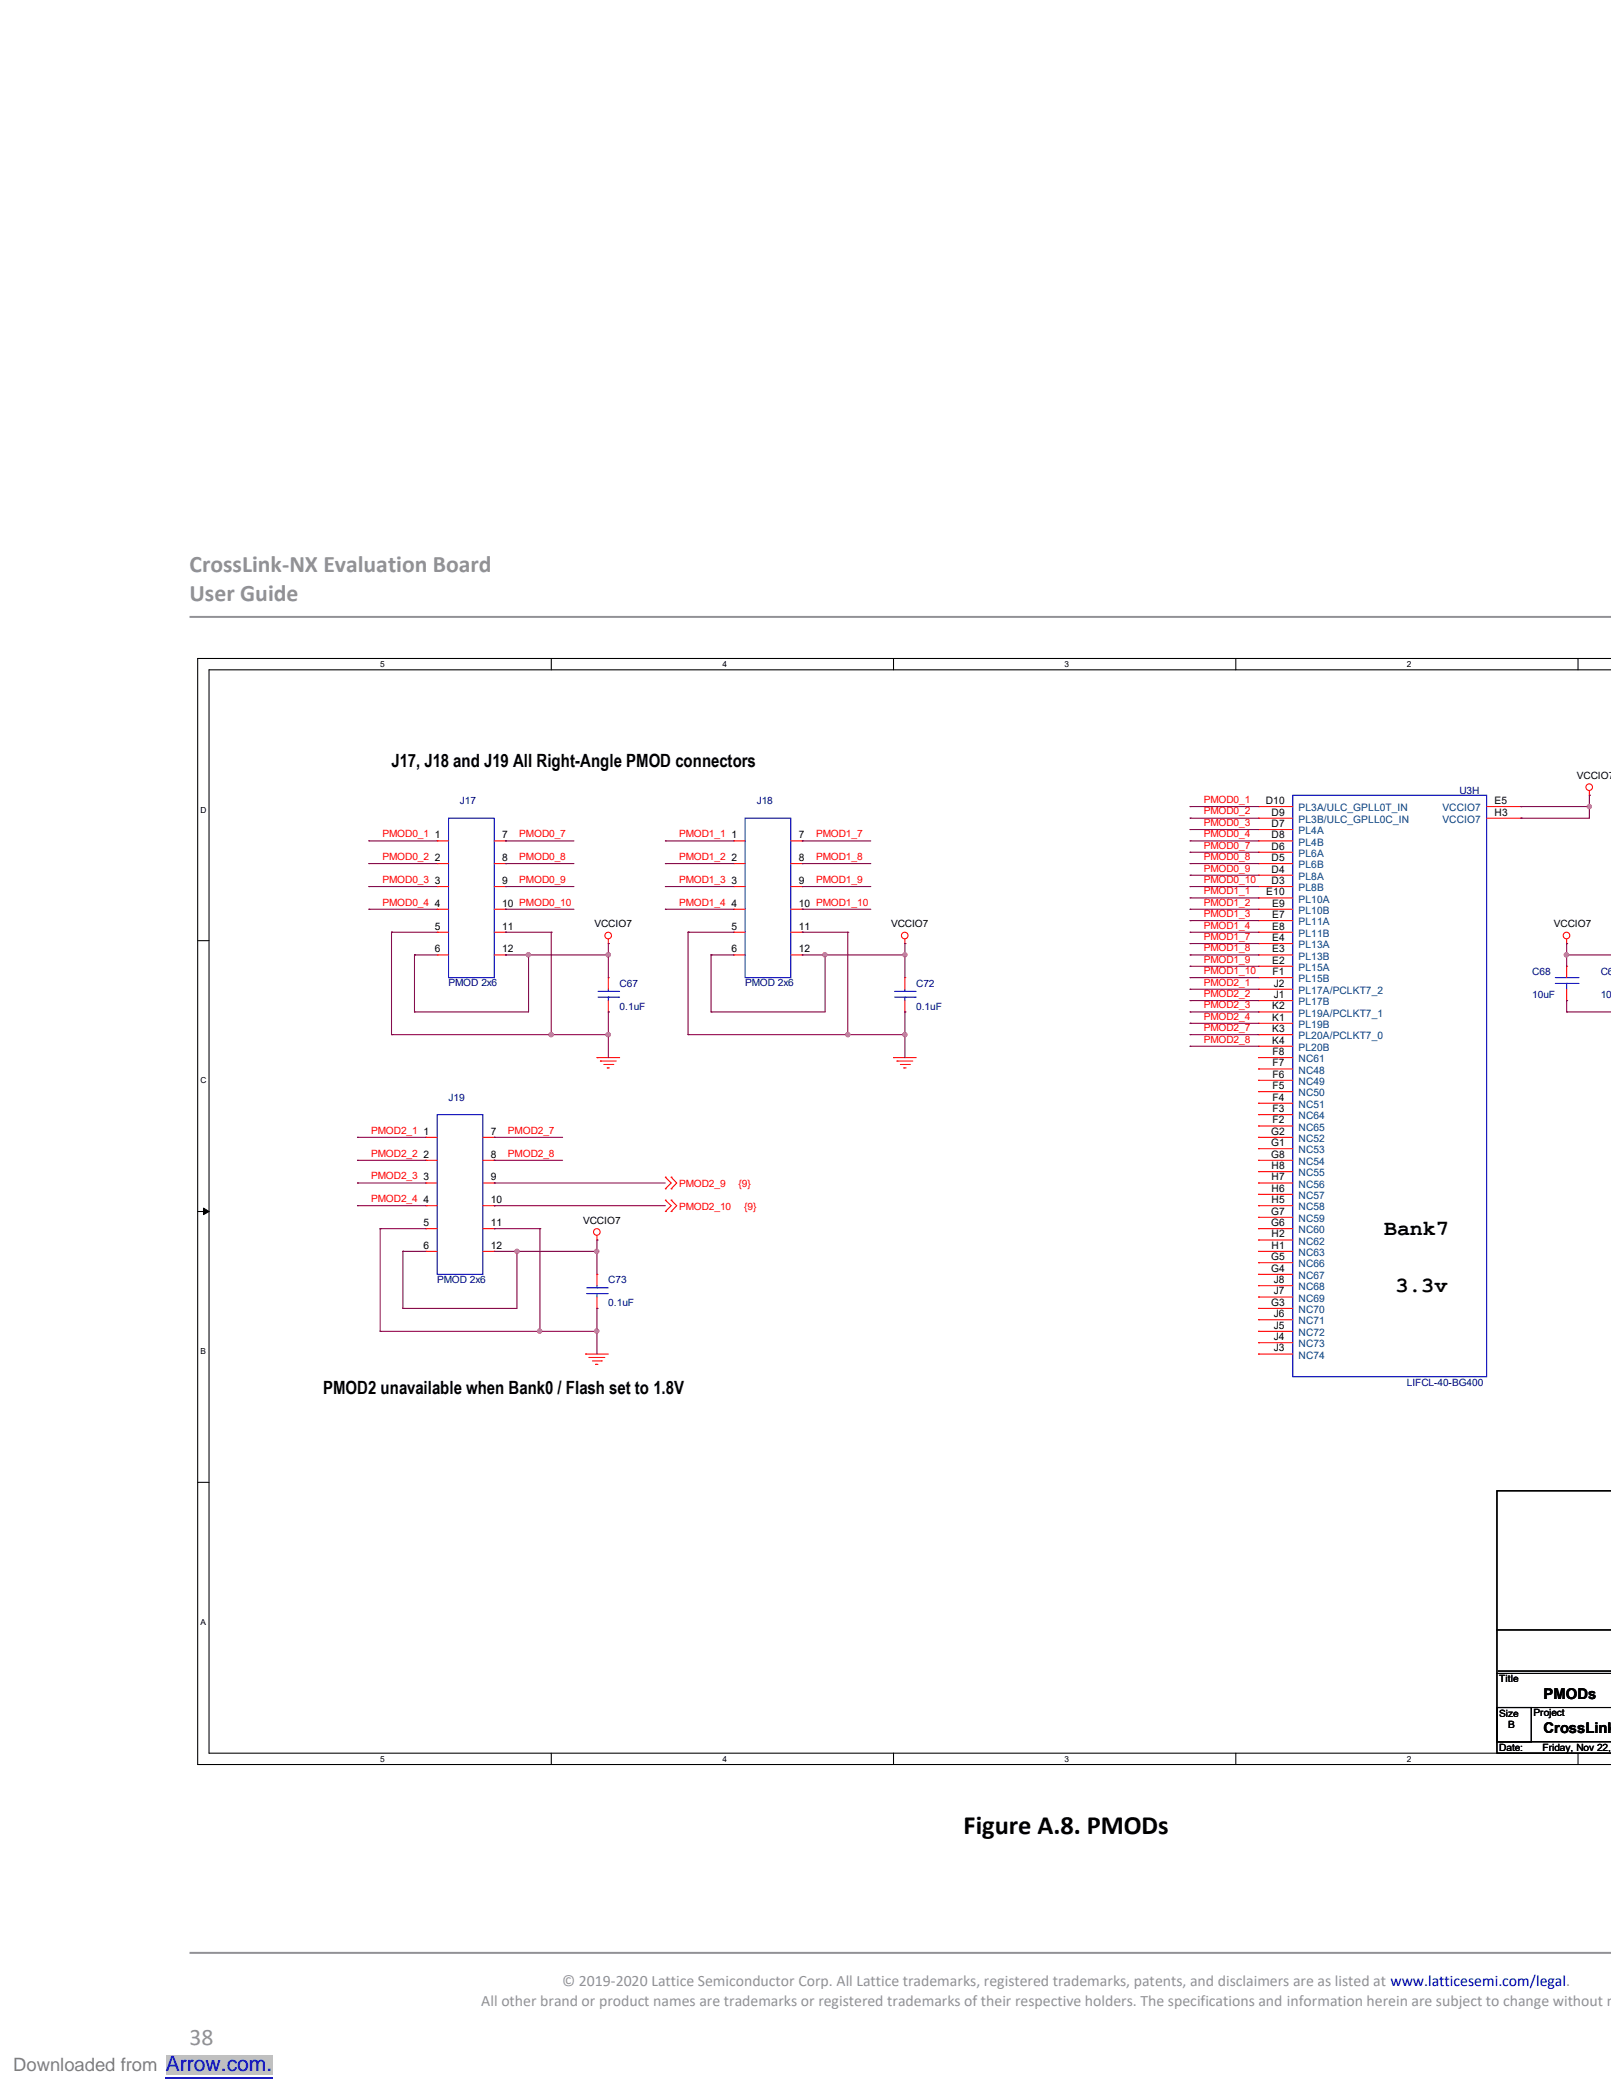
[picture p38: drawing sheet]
<svg xmlns="http://www.w3.org/2000/svg" width="216mm" height="279mm" viewBox="0 0 216 279" stroke-linecap="round" stroke-linejoin="round" font-family="sans-serif">
<defs><g id="words">
<text font-size="3.5" x="129.1" y="245.9">Figure A.8. PMODs</text>
<g font-size="3.2" fill="#919195">
<text x="25.4" y="76.7">CrossLink-NX Evaluation Board</text>
<text x="25.4" y="80.6">User Guide</text>
<text x="25.4" y="274.2">38</text>
</g>
<g font-size="2.9">
<text x="185.5" y="165.6">Bank7</text>
<text x="187" y="173.2">3.3v</text>
</g>
<text font-size="2.8" fill="#00f" x="22.2" y="277.6">Arrow.com.</text>
<text font-size="2.5" fill="#808080" x="1.8" y="277.6">Downloaded from</text>
<g font-size="2.4">
<text x="52.5" y="102.8">J17, J18 and J19 All Right-Angle PMOD connectors</text>
<text x="43.3" y="186.9">PMOD2 unavailable when Bank0 / Flash set to 1.8V</text>
</g>
<g font-size="2.1" fill="#919195">
<text x="64.5" y="268.9">All other brand or product names are trademarks or registered trademarks of their respective holders. The specifications and information herein are subject to change without no</text>
<text x="75.3" y="266.3">© 2019-2020 Lattice Semiconductor Corp. All Lattice trademarks, registered trademarks, patents, and disclaimers are as listed at www.latticesemi.com/legal.</text>
</g>
<g font-size="2">
<text x="206.9" y="227.7">PMODs</text>
<text x="206.9" y="232.3">CrossLink-</text>
</g>
<g font-size="1.4">
<text x="169.6" y="107.8">D10</text>
<text x="200.3" y="107.8">E5</text>
<text x="58.3" y="112.4">1</text>
<text x="67.3" y="112.4">7</text>
<text x="98" y="112.4">1</text>
<text x="107" y="112.4">7</text>
<text x="170.4" y="109.3">D9</text>
<text x="170.4" y="110.9">D7</text>
<text x="170.4" y="112.4">D8</text>
<text x="170.4" y="113.9">D6</text>
<text x="200.3" y="109.3">H3</text>
<text x="58.3" y="115.4">2</text>
<text x="58.3" y="118.5">3</text>
<text x="67.3" y="115.4">8</text>
<text x="67.3" y="118.5">9</text>
<text x="98" y="115.4">2</text>
<text x="98" y="118.5">3</text>
<text x="107" y="115.4">8</text>
<text x="107" y="118.5">9</text>
<text x="170.4" y="115.4">D5</text>
<text x="170.4" y="117">D4</text>
<text x="170.4" y="118.5">D3</text>
<text x="58.3" y="121.5">4</text>
<text x="58.3" y="124.6">5</text>
<text x="67.3" y="121.5">10 PMOD0_10</text>
<text x="67.3" y="124.6">11</text>
<text x="98" y="121.5">4</text>
<text x="98" y="124.6">5</text>
<text x="107" y="121.5">10 PMOD1_10</text>
<text x="107" y="124.6">11</text>
<text x="169.7" y="120">E10</text>
<text x="170.5" y="121.6">E9</text>
<text x="170.5" y="123.1">E7</text>
<text x="170.5" y="124.6">E8</text>
<text x="58.3" y="127.7">6</text>
<text x="67.3" y="127.7">12</text>
<text x="98" y="127.7">6</text>
<text x="107" y="127.7">12</text>
<text x="170.5" y="126.2">E4</text>
<text x="170.5" y="127.7">E3</text>
<text x="170.5" y="129.2">E2</text>
<text x="170.6" y="130.7">F1</text>
<text x="170.5" y="135.3">K2</text>
<text x="170.5" y="136.8">K1</text>
<text x="170.7" y="132.3">J2</text>
<text x="170.7" y="133.8">J1</text>
<text x="170.5" y="138.4">K3</text>
<text x="170.5" y="139.9">K4</text>
<text x="170.6" y="143">F7</text>
<text x="170.6" y="141.4">F8</text>
<text x="170.6" y="144.5">F6</text>
<text x="170.6" y="146">F5</text>
<text x="170.6" y="147.6">F4</text>
<text x="170.6" y="149.1">F3</text>
<text x="56.7" y="155.2">2</text>
<text x="56.7" y="152.1">1</text>
<text x="65.8" y="155.2">8</text>
<text x="65.8" y="152.1">7</text>
<text x="170.3" y="152.1">G2</text>
<text x="170.3" y="153.7">G1</text>
<text x="170.3" y="155.2">G8</text>
<text x="170.6" y="150.6">F2</text>
<text x="56.7" y="161.3">4</text>
<text x="56.7" y="158.2">3</text>
<text x="65.8" y="161.3">10</text>
<text x="65.8" y="158.2">9</text>
<text x="170.4" y="156.7">H8</text>
<text x="170.4" y="158.3">H7</text>
<text x="170.4" y="159.8">H6</text>
<text x="170.4" y="161.3">H5</text>
<text x="56.7" y="167.4">6</text>
<text x="56.7" y="164.4">5</text>
<text x="65.8" y="167.4">12</text>
<text x="65.8" y="164.4">11</text>
<text x="170.3" y="162.9">G7</text>
<text x="170.3" y="164.4">G6</text>
<text x="170.4" y="165.9">H2</text>
<text x="170.4" y="167.4">H1</text>
<text x="170.3" y="168.9">G5</text>
<text x="170.3" y="170.5">G4</text>
<text x="170.7" y="172">J8</text>
<text x="170.7" y="173.5">J7</text>
<text x="170.3" y="175.1">G3</text>
<text x="170.7" y="176.6">J6</text>
<text x="170.7" y="178.1">J5</text>
<text x="170.7" y="179.7">J4</text>
<text x="170.7" y="181.2">J3</text>
</g>
<g font-size="1.4" fill="#004080">
<text x="174" y="108.8">PL3A/ULC_GPLL0T_IN</text>
<text x="174" y="110.3">PL3B/ULC_GPLL0C_IN</text>
<text x="174" y="111.9">PL4A</text>
<text x="174" y="113.4">PL4B</text>
<text x="193.3" y="108.8">VCCIO7</text>
<text x="193.3" y="110.3">VCCIO7</text>
<text x="174" y="114.9">PL6A</text>
<text x="174" y="116.4">PL6B</text>
<text x="174" y="118">PL8A</text>
<text x="174" y="119.5">PL8B</text>
<text x="174" y="121">PL10A</text>
<text x="174" y="122.5">PL10B</text>
<text x="174" y="124.1">PL11A</text>
<text x="174" y="125.6">PL11B</text>
<text x="174" y="127.1">PL13A</text>
<text x="174" y="128.7">PL13B</text>
<text x="174" y="130.2">PL15A</text>
<text x="174" y="131.7">PL15B</text>
<text x="174" y="133.3">PL17A/PCLKT7_2</text>
<text x="174" y="134.8">PL17B</text>
<text x="174" y="136.3">PL19A/PCLKT7_1</text>
<text x="174" y="137.8">PL19B</text>
<text x="174" y="139.4">PL20A/PCLKT7_0</text>
<text x="174" y="140.9">PL20B</text>
<text x="174" y="144">NC48</text>
<text x="174" y="142.4">NC61</text>
<text x="174" y="145.5">NC49</text>
<text x="174" y="147">NC50</text>
<text x="174" y="148.6">NC51</text>
<text x="174" y="153.1">NC52</text>
<text x="174" y="154.6">NC53</text>
<text x="174" y="150.1">NC64</text>
<text x="174" y="151.6">NC65</text>
<text x="174" y="156.2">NC54</text>
<text x="174" y="157.7">NC55</text>
<text x="174" y="159.2">NC56</text>
<text x="174" y="160.8">NC57</text>
<text x="174" y="162.3">NC58</text>
<text x="174" y="163.8">NC59</text>
<text x="174" y="165.4">NC60</text>
<text x="174" y="166.9">NC62</text>
<text x="174" y="168.4">NC63</text>
<text x="174" y="169.9">NC66</text>
<text x="174" y="171.5">NC67</text>
<text x="174" y="173">NC68</text>
<text x="174" y="174.5">NC69</text>
<text x="174" y="176">NC70</text>
<text x="174" y="177.6">NC71</text>
<text x="174" y="179.1">NC72</text>
<text x="174" y="180.7">NC73</text>
<text x="174" y="182.2">NC74</text>
</g>
<g font-size="1.3" fill="#000080">
<text x="61.6" y="107.8">J17</text>
<text x="101.4" y="107.8">J18</text>
<text x="195.6" y="106.5">U3H</text>
<text x="205.3" y="130.8">C68</text>
<text x="214.5" y="130.8">C69</text>
<text x="60.1" y="132.2">PMOD 2x6</text>
<text x="83" y="132.3">C67</text>
<text x="83" y="135.3">0.1uF</text>
<text x="99.9" y="132.2">PMOD 2x6</text>
<text x="122.8" y="132.3">C72</text>
<text x="122.8" y="135.3">0.1uF</text>
<text x="205.3" y="133.8">10uF</text>
<text x="214.5" y="133.8">10uF</text>
<text x="60.1" y="147.6">J19</text>
<text x="58.6" y="172">PMOD 2x6</text>
<text x="81.5" y="172.1">C73</text>
<text x="81.5" y="175.1">0.1uF</text>
<text x="188.5" y="185.8">LIFCL-40-BG400</text>
</g>
<g font-size="1.3" fill="#f00">
<text x="161.3" y="107.6">PMOD0_1</text>
<text x="51.3" y="112.2">PMOD0_1</text>
<text x="69.6" y="112.2">PMOD0_7</text>
<text x="91" y="112.2">PMOD1_1</text>
<text x="109.4" y="112.2">PMOD1_7</text>
<text x="161.3" y="109.2">PMOD0_2</text>
<text x="161.3" y="110.7">PMOD0_3</text>
<text x="161.3" y="112.2">PMOD0_4</text>
<text x="161.3" y="113.8">PMOD0_7</text>
<text x="51.3" y="115.3">PMOD0_2</text>
<text x="51.3" y="118.4">PMOD0_3</text>
<text x="69.6" y="115.3">PMOD0_8</text>
<text x="69.6" y="118.4">PMOD0_9</text>
<text x="91" y="115.3">PMOD1_2</text>
<text x="91" y="118.4">PMOD1_3</text>
<text x="109.4" y="115.3">PMOD1_8</text>
<text x="109.4" y="118.4">PMOD1_9</text>
<text x="161.3" y="115.3">PMOD0_8</text>
<text x="161.3" y="116.8">PMOD0_9</text>
<text x="161.3" y="118.4">PMOD0_10</text>
<text x="161.3" y="119.9">PMOD1_1</text>
<text x="51.3" y="121.4">PMOD0_4</text>
<text x="91" y="121.4">PMOD1_4</text>
<text x="161.3" y="121.4">PMOD1_2</text>
<text x="161.3" y="122.9">PMOD1_3</text>
<text x="161.3" y="124.5">PMOD1_4</text>
<text x="161.3" y="126">PMOD1_7</text>
<text x="161.3" y="127.5">PMOD1_8</text>
<text x="161.3" y="129.1">PMOD1_9</text>
<text x="161.3" y="130.6">PMOD1_10</text>
<text x="161.3" y="132.1">PMOD2_1</text>
<text x="161.3" y="133.7">PMOD2_2</text>
<text x="161.3" y="135.2">PMOD2_3</text>
<text x="161.3" y="136.7">PMOD2_4</text>
<text x="161.3" y="138.2">PMOD2_7</text>
<text x="161.3" y="139.8">PMOD2_8</text>
<text x="49.7" y="152">PMOD2_1</text>
<text x="49.7" y="155.1">PMOD2_2</text>
<text x="68.1" y="152">PMOD2_7</text>
<text x="68.1" y="155.1">PMOD2_8</text>
<text x="49.7" y="158.1">PMOD2_3</text>
<text x="49.7" y="161.2">PMOD2_4</text>
<text x="91" y="159.2">PMOD2_9</text>
<text x="99" y="159.2">{9}</text>
<text x="91" y="162.2">PMOD2_10</text>
<text x="99.7" y="162.2">{9}</text>
</g>
<g font-size="1.3">
<text x="211.3" y="104.5">VCCIO7</text>
<text x="79.7" y="124.3">VCCIO7</text>
<text x="119.4" y="124.3">VCCIO7</text>
<text x="208.3" y="124.3">VCCIO7</text>
<text x="78.2" y="164.1">VCCIO7</text>
<text x="200.9" y="225.6">Title</text>
<text x="200.9" y="230.1">Size</text>
<text x="202.1" y="231.7">B</text>
<text x="205.5" y="230.1">Project</text>
<text x="200.9" y="234.7">Date:</text>
<text x="206.7" y="234.7">Friday, Nov 22, 2</text>
</g>
<g font-size="1.1">
<text x="50.9" y="89.5">5</text>
<text x="96.8" y="89.5">4</text>
<text x="142.7" y="89.5">3</text>
<text x="188.5" y="89.5">2</text>
<text x="26.9" y="109">D</text>
<text x="26.9" y="145.3">C</text>
<text x="26.9" y="181.6">B</text>
<text x="26.9" y="217.9">A</text>
<text x="50.9" y="236.2">5</text>
<text x="96.8" y="236.2">4</text>
<text x="142.7" y="236.2">3</text>
<text x="188.5" y="236.2">2</text>
</g>
</g></defs>
<path d="M25.4 82.7h190.5M25.4 261.8h190.5" fill="none" stroke="#919195" stroke-width=".26"/>
<path d="M215.9 88.3h-189.4v148.3h189.4M215.9 89.8h-187.9v145.2h187.9" fill="none" stroke="#000" stroke-width=".14"/>
<g fill="#fff">
<path d="M50.9 88.5h.6v1.2h-.6z"/>
<path d="M50.9 235.2h.6v1.3h-.6z"/>
</g>
<path d="M73.9 88.3v1.5M73.9 235v1.6" fill="none" stroke="#000" stroke-width=".14"/>
<g fill="#fff">
<path d="M96.8 88.5h.6v1.2h-.6z"/>
<path d="M96.8 235.2h.6v1.3h-.6z"/>
</g>
<path d="M119.7 88.3v1.5M119.7 235v1.6" fill="none" stroke="#000" stroke-width=".14"/>
<g fill="#fff">
<path d="M142.7 88.5h.6v1.2h-.6z"/>
<path d="M142.7 235.2h.6v1.3h-.6z"/>
</g>
<path d="M165.6 88.3v1.5M165.6 235v1.6" fill="none" stroke="#000" stroke-width=".14"/>
<g fill="#fff">
<path d="M188.5 88.5h.6v1.2h-.6z"/>
<path d="M188.5 235.2h.6v1.3h-.6z"/>
</g>
<path d="M211.5 88.3v1.5M211.5 235v1.6" fill="none" stroke="#000" stroke-width=".14"/>
<g fill="#fff">
<path d="M26.9 108h.8v1.2h-.8z"/>
<path d="M26.9 144.3h.8v1.2h-.8z"/>
</g>
<path d="M26.5 126.1h1.5" fill="none" stroke="#000" stroke-width=".14"/>
<path d="M26.9 180.6h.7v1.2h-.7z" fill="#fff"/>
<path d="M26.5 162.4h1.5" fill="none" stroke="#000" stroke-width=".14"/>
<path d="M27.3 162l.7 .4-.7 .5z" fill="#000" stroke="#000" stroke-width=".13"/>
<path d="M26.9 216.9h.7v1.2h-.7z" fill="#fff"/>
<path d="M26.5 198.7h1.5M215.9 199.9h-15.3v35.1h15.3M200.6 218.5h15.3M200.6 233.5h15.3M200.6 224.4h15.3M200.6 228.9h15.3M200.6 228.9h4.6v4.6h-4.6zM200.8 224h15.1" fill="none" stroke="#000" stroke-width=".14"/>
<g fill="none" stroke="#f00" stroke-width=".14">
<path d="M58.6 115.8h1.5M58.6 112.7h1.5M58.6 118.9h1.5M58.6 115.8h.1M58.6 118.9h.1M58.6 112.7h.1M66.2 115.8h1.6M66.2 112.7h1.6M66.2 118.9h1.6M67.8 115.8h.1M67.8 112.7h.1M67.8 118.9h.1"/>
<path d="M98.3 115.8h1.6M98.3 112.7h1.6M98.3 118.9h1.6M98.3 115.8h.1M98.3 118.9h.1M98.3 112.7h.1M106 115.8h1.5M106 112.7h1.5M106 118.9h1.5M107.5 115.8h.1M107.5 112.7h.1M107.5 118.9h.1"/>
<path d="M168.7 108.1h.1M168.7 109.7h.1M168.7 111.2h.1M168.7 112.7h.1M168.7 114.3h.1M168.7 115.8h.1M168.7 117.3h.1M168.7 118.9h.1M168.7 115.8h4.6M168.7 112.7h4.6M168.7 118.9h4.6M168.7 108.1h4.6"/>
<path d="M168.7 109.7h4.6M168.7 111.2h4.6M168.7 114.3h4.6M168.7 117.3h4.6M199.2 108.1h4.6M199.2 109.7h4.6M203.8 108.1h.1M203.8 109.7h.1M213 106.6h.1M213 106v.6M58.6 121.9h1.5M58.6 128h1.5"/>
<path d="M58.6 125h1.5M58.6 121.9h.1M58.6 128h.1M58.6 125h.1M66.2 121.9h1.6M66.2 128h1.6M66.2 125h1.6M67.8 121.9h.1M67.8 128h.1M67.8 125h.1M81.5 126.5h.1M81.5 131.1h.1"/>
<path d="M81.5 135.7h.1M81.5 125.9v.6M81.5 131.1v1.5M81.5 134.1v1.6M98.3 121.9h1.6M98.3 128h1.6M98.3 125h1.6M98.3 121.9h.1M98.3 128h.1M98.3 125h.1M106 121.9h1.5M106 128h1.5"/>
<path d="M106 125h1.5M107.5 121.9h.1M107.5 128h.1M107.5 125h.1M121.3 126.5h.1M121.3 131.1h.1M121.3 135.7h.1M121.3 125.9v.6M121.3 131.1v1.5M121.3 134.1v1.6M168.7 120.4h.1M168.7 121.9h.1"/>
<path d="M168.7 123.4h.1M168.7 125h.1M168.7 126.5h.1M168.7 128h.1M168.7 129.5h.1M168.7 131.1h.1M168.7 132.6h.1M168.7 134.1h.1M168.7 135.7h.1M168.7 137.2h.1M168.7 138.7h.1M168.7 121.9h4.6"/>
<path d="M168.7 128h4.6M168.7 125h4.6M168.7 120.4h4.6M168.7 123.4h4.6M168.7 126.5h4.6M168.7 129.5h4.6M168.7 131.1h4.6M168.7 132.6h4.6M168.7 134.1h4.6M168.7 135.7h4.6M168.7 137.2h4.6M168.7 138.7h4.6"/>
<path d="M210 126.5h.1M210 129.5h.1M210 134.1h.1M210 125.9v.6M210 129.5v1.6M210 132.6v1.5M57.1 152.5h1.5M57.1 155.6h1.5M57.1 158.6h1.5M57.1 155.6h.1M57.1 158.6h.1M57.1 152.5h.1"/>
<path d="M64.7 152.5h1.5M64.7 155.6h1.5M64.7 158.6h1.5M66.2 155.6h.1M66.2 152.5h.1M66.2 158.6h.1M80 141.8h3M80 141.8h.1M80.5 142.3h.1M80.5 142.3h2.1M80.9 142.7h1.2M81.4 143.2h.3"/>
<path d="M81.4 143.2h.1M82.1 142.7h.1M89.2 157.8l.7 .8-.7 .8M89.2 157.8h.1M89.2 159.4h.1M89.9 157.8h.1M89.9 159.4h.1M89.9 157.8l.8 .8-.8 .8M119.7 141.8h3.1M119.7 141.8h.1M120.2 142.3h.1M120.2 142.3h2.1"/>
<path d="M120.7 142.7h1.2M121.1 143.2h.1M121.1 143.2h.3M121.9 142.7h.1M168.7 140.3h.1M168.7 143.3h.1M168.7 144.8h.1M168.7 146.4h.1M168.7 147.9h.1M168.7 152.5h.1M168.7 154h.1M168.7 155.6h.1"/>
<path d="M168.7 157.1h.1M168.7 158.6h.1M168.7 141.8h.1M168.7 149.4h.1M168.7 151h.1M168.7 141.8h4.6M168.7 140.3h4.6M168.7 143.3h4.6M168.7 144.8h4.6M168.7 146.4h4.6M168.7 147.9h4.6M168.7 152.5h4.6"/>
<path d="M168.7 154h4.6M168.7 155.6h4.6M168.7 157.1h4.6M168.7 158.6h4.6M168.7 149.4h4.6M168.7 151h4.6M57.1 161.6h1.5M57.1 164.7h1.5M57.1 167.8h1.5M57.1 161.6h.1M57.1 167.8h.1M57.1 164.7h.1"/>
<path d="M64.7 161.6h1.5M64.7 164.7h1.5M64.7 167.8h1.5M66.2 161.6h.1M66.2 167.8h.1M66.2 164.7h.1M80 166.2h.1M80 170.8h.1M80 175.4h.1M80 165.6v.6M80 170.8v1.6M80 173.9v1.5"/>
<path d="M89.2 160.9l.7 .7-.7 .8M89.2 160.9h.1M89.2 162.4h.1M89.9 160.9h.1M89.9 162.4h.1M89.9 160.9l.8 .7-.8 .8M168.7 160.1h.1M168.7 161.6h.1M168.7 163.2h.1M168.7 164.7h.1M168.7 166.2h.1M168.7 167.8h.1"/>
<path d="M168.7 169.3h.1M168.7 170.8h.1M168.7 172.4h.1M168.7 173.9h.1M168.7 175.4h.1M168.7 176.9h.1M168.7 178.5h.1M168.7 160.1h4.6M168.7 161.6h4.6M168.7 163.2h4.6M168.7 164.7h4.6M168.7 166.2h4.6"/>
<path d="M168.7 167.8h4.6M168.7 169.3h4.6M168.7 170.8h4.6M168.7 172.4h4.6M168.7 173.9h4.6M168.7 175.4h4.6M168.7 176.9h4.6M168.7 178.5h4.6M78.5 181.5h3M78.5 181.5h.1M78.9 182h.1M78.9 182h2.2"/>
<path d="M79.4 182.5h1.2M79.8 182.9h.3M79.8 182.9h.1M80.6 182.5h.1M168.7 180h.1M168.7 181.5h.1M168.7 181.5h4.6M168.7 180h4.6"/>
<circle cx="213" cy="105.5" r=".44"/>
<circle cx="81.5" cy="125.4" r=".44"/>
<circle cx="121.2" cy="125.4" r=".44"/>
<circle cx="209.9" cy="125.4" r=".44"/>
<circle cx="80" cy="165.2" r=".44"/>
</g>
<g fill="none" stroke="#00f" stroke-width=".14">
<path d="M60.1 109.7h6.1v21.4h-6.1zM99.9 109.7h6.1v21.4h-6.1zM173.3 106.6h25.9v78h-25.9zM80.1 133.7h2.8M80.1 132.9h2.8M81.5 132.9h.1M81.5 133.7h.1M81.5 132.6v.3M81.5 133.7v.4M82.9 133.7h.1M82.9 132.9h.1M119.9 133.7h2.7"/>
<path d="M119.9 132.9h2.7M121.3 132.9h.1M121.3 133.7h.1M121.3 132.6v.3M121.3 133.7v.4M122.6 133.7h.1M122.6 132.9h.1M208.4 131.1h3.1M208.4 131.8h3.1M210 131.8h.1M210 131.8v.8M211.5 131.1h.1"/>
<path d="M211.5 131.8h.1M58.6 149.4h6.1v21.4h-6.1zM78.6 173.4h2.8M78.6 172.7h2.8M80 172.7h.1M80 173.4h.1M80 172.4v.3M80 173.4v.5M81.4 173.4h.1M81.4 172.7h.1"/>
</g>
<g fill="none" stroke="#800040" stroke-width=".14">
<path d="M49.4 112.7h.1M49.4 115.8h.1M49.4 118.9h.1M49.4 112.7h9.2M49.4 115.8h9.2M49.4 118.9h9.2M67.8 112.7h.1M67.8 115.8h.1M67.8 118.9h.1M67.8 112.7h9.1M67.8 115.8h9.1M67.8 118.9h9.1"/>
<path d="M89.2 112.7h.1M89.2 115.8h.1M89.2 118.9h.1M89.2 112.7h9.1M89.2 115.8h9.1M89.2 118.9h9.1M107.5 112.7h.1M107.5 115.8h.1M107.5 118.9h.1M107.5 112.7h9.2M107.5 115.8h9.2M107.5 118.9h9.2"/>
<path d="M159.5 109.7h9.2M159.5 108.1h9.2M159.5 112.7h9.2M159.5 115.8h9.2M159.5 118.9h9.2M159.5 111.2h9.2M159.5 114.3h9.2M159.5 117.3h9.2M159.5 108.1h.1M159.5 109.7h.1M159.5 111.2h.1M159.5 112.7h.1"/>
<path d="M159.5 114.3h.1M159.5 115.8h.1M159.5 117.3h.1M159.5 118.9h.1M203.8 108.1h9.2M203.8 109.7h.1M203.8 108.1h.1M213 108.1h.1M213 106.6h.1M213 106.6v3.1h-9.2M49.4 121.9h.1M49.4 121.9h9.2"/>
<path d="M52.5 125h.1M52.5 138.7h.1M52.5 125v13.7M52.5 138.7h29M52.5 125h6.1M55.5 128h3.1M55.5 128h.1M55.5 135.7h.1M55.5 128v7.7M67.8 125h.1M67.8 128h.1M67.8 121.9h.1"/>
<path d="M67.8 121.9h9.1M67.8 125h6.1M67.8 128h13.7M70.8 128h.1M70.8 128v7.7h-15.3M73.9 138.7h.1M73.9 125h.1M73.9 125v13.7M81.5 126.5h.1M81.5 128h.1M81.5 135.7h.1M81.5 138.7h.1"/>
<path d="M81.5 126.5v4.6M81.5 135.7v6.1M89.2 121.9h.1M89.2 121.9h9.1M92.2 125h.1M92.2 138.7h.1M92.2 125v13.7M92.2 138.7h29.1M92.2 125h6.1M95.3 128h3M95.3 128h.1M95.3 135.7h.1"/>
<path d="M95.3 128v7.7M107.5 128h13.8M107.5 125h.1M107.5 128h.1M107.5 121.9h.1M107.5 121.9h9.2M107.5 125h6.1M110.6 128h.1M110.6 128v7.7h-15.3M113.6 138.7h.1M113.6 125h.1M113.6 125v13.7"/>
<path d="M121.3 126.5h.1M121.3 128h.1M121.3 135.7h.1M121.3 138.7h.1M121.3 126.5v4.6M121.3 135.7v6.1M159.5 135.7h9.2M159.5 128h9.2M159.5 125h9.2M159.5 138.7h9.2M159.5 121.9h9.2M159.5 120.4h9.2"/>
<path d="M159.5 123.4h9.2M159.5 126.5h9.2M159.5 129.5h9.2M159.5 131.1h9.2M159.5 132.6h9.2M159.5 134.1h9.2M159.5 137.2h9.2M159.5 120.4h.1M159.5 121.9h.1M159.5 123.4h.1M159.5 125h.1M159.5 126.5h.1"/>
<path d="M159.5 128h.1M159.5 129.5h.1M159.5 131.1h.1M159.5 132.6h.1M159.5 134.1h.1M159.5 135.7h.1M159.5 137.2h.1M159.5 138.7h.1M210 135.7h.1M210 128h.1M210 134.1h.1M210 126.5h.1"/>
<path d="M210 126.5v3M210 134.1v1.6M210 135.7h5.9M210 128h5.9M47.9 152.5h.1M47.9 155.6h.1M47.9 158.6h.1M47.9 152.5h9.2M47.9 155.6h9.2M47.9 158.6h9.2M66.2 152.5h.1M66.2 155.6h.1"/>
<path d="M66.2 158.6h.1M66.2 152.5h9.2M66.2 155.6h9.2M66.2 158.6h23M159.5 140.3h9.2M159.5 140.3h.1M47.9 161.6h.1M47.9 161.6h9.2M50.9 164.7h.1M50.9 178.5h.1M50.9 164.7v13.8M50.9 178.5h29.1"/>
<path d="M50.9 164.7h6.2M54 167.8h.1M54 175.4h.1M54 167.8v7.6M54 167.8h3.1M66.2 167.8h13.8M66.2 164.7h.1M66.2 167.8h.1M66.2 161.6h.1M66.2 164.7h6.2M66.2 161.6h23M69.3 167.8h.1"/>
<path d="M69.3 167.8v7.6h-15.3M72.4 178.5h.1M72.4 164.7h.1M72.4 164.7v13.8M80 166.2h.1M80 167.8h.1M80 175.4h.1M80 178.5h.1M80 166.2v4.6M80 175.4v6.1"/>
</g>
<g fill="#f0f" stroke="#f0f" stroke-width=".14">
<circle cx="213" cy="108.1" r=".28"/>
<circle cx="209.9" cy="128" r=".28"/>
<circle cx="110.5" cy="128" r=".28"/>
<circle cx="121.3" cy="128" r=".28"/>
<circle cx="121.3" cy="138.7" r=".28"/>
<circle cx="113.6" cy="138.7" r=".28"/>
<circle cx="81.5" cy="128" r=".29"/>
<circle cx="81.5" cy="138.7" r=".29"/>
<circle cx="73.9" cy="138.7" r=".29"/>
<circle cx="70.8" cy="128" r=".28"/>
<circle cx="80" cy="167.8" r=".28"/>
<circle cx="69.3" cy="167.8" r=".28"/>
<circle cx="80" cy="178.5" r=".28"/>
<circle cx="72.3" cy="178.5" r=".28"/>
</g>
<path d="M0 276.9h70.6" fill="none" stroke="#fff" stroke-width="2.5" stroke-linecap="butt"/>
<path d="M22.2 275.6h14.3v2.6h-14.3z" fill="#c0c0c0"/>
<path d="M22.2 278.6h14.3" fill="none" stroke="#00f" stroke-width=".19"/>
<path d="M0 276.9h70.6" fill="none" stroke="#fff" stroke-width="2.5" stroke-linecap="butt"/>
<path d="M22.2 275.6h14.3v2.6h-14.3z" fill="#c0c0c0"/>
<path d="M22.2 278.6h14.3" fill="none" stroke="#00f" stroke-width=".19"/>
<path d="M0 276.9h70.6" fill="none" stroke="#fff" stroke-width="2.5" stroke-linecap="butt"/>
<path d="M22.2 275.6h14.3v2.6h-14.3z" fill="#c0c0c0"/>
<path d="M22.2 278.6h14.3" fill="none" stroke="#00f" stroke-width=".19"/>
<path d="M0 276.9h70.6" fill="none" stroke="#fff" stroke-width="2.5" stroke-linecap="butt"/>
<path d="M22.2 275.6h14.3v2.6h-14.3z" fill="#c0c0c0"/>
<path d="M22.2 278.6h14.3" fill="none" stroke="#00f" stroke-width=".19"/>
<path d="M0 276.9h70.6" fill="none" stroke="#fff" stroke-width="2.5" stroke-linecap="butt"/>
<path d="M22.2 275.6h14.3v2.6h-14.3z" fill="#c0c0c0"/>
<path d="M22.2 278.6h14.3" fill="none" stroke="#00f" stroke-width=".19"/>
<path d="M0 276.9h70.6" fill="none" stroke="#fff" stroke-width="2.5" stroke-linecap="butt"/>
<path d="M22.2 275.6h14.3v2.6h-14.3z" fill="#c0c0c0"/>
<path d="M22.2 278.6h14.3" fill="none" stroke="#00f" stroke-width=".19"/>
<path d="M0 276.9h70.6" fill="none" stroke="#fff" stroke-width="2.5" stroke-linecap="butt"/>
<path d="M22.2 275.6h14.3v2.6h-14.3z" fill="#c0c0c0"/>
<path d="M22.2 278.6h14.3" fill="none" stroke="#00f" stroke-width=".19"/>
<path d="M0 276.9h70.6" fill="none" stroke="#fff" stroke-width="2.5" stroke-linecap="butt"/>
<path d="M22.2 275.6h14.3v2.6h-14.3z" fill="#c0c0c0"/>
<path d="M22.2 278.6h14.3" fill="none" stroke="#00f" stroke-width=".19"/>
<path d="M0 276.9h70.6" fill="none" stroke="#fff" stroke-width="2.5" stroke-linecap="butt"/>
<path d="M22.2 275.6h14.3v2.6h-14.3z" fill="#c0c0c0"/>
<path d="M22.2 278.6h14.3" fill="none" stroke="#00f" stroke-width=".19"/>
<path d="M0 276.9h70.6" fill="none" stroke="#fff" stroke-width="2.5" stroke-linecap="butt"/>
<path d="M22.2 275.6h14.3v2.6h-14.3z" fill="#c0c0c0"/>
<path d="M22.2 278.6h14.3" fill="none" stroke="#00f" stroke-width=".19"/>
<path d="M0 276.9h70.6" fill="none" stroke="#fff" stroke-width="2.5" stroke-linecap="butt"/>
<path d="M22.2 275.6h14.3v2.6h-14.3z" fill="#c0c0c0"/>
<path d="M22.2 278.6h14.3" fill="none" stroke="#00f" stroke-width=".19"/>
<path d="M0 276.9h70.6" fill="none" stroke="#fff" stroke-width="2.5" stroke-linecap="butt"/>
<path d="M22.2 275.6h14.3v2.6h-14.3z" fill="#c0c0c0"/>
<path d="M22.2 278.6h14.3" fill="none" stroke="#00f" stroke-width=".19"/>
<path d="M0 276.9h70.6" fill="none" stroke="#fff" stroke-width="2.5" stroke-linecap="butt"/>
<path d="M22.2 275.6h14.3v2.6h-14.3z" fill="#c0c0c0"/>
<path d="M22.2 278.6h14.3" fill="none" stroke="#00f" stroke-width=".19"/>
<path d="M0 276.9h70.6" fill="none" stroke="#fff" stroke-width="2.5" stroke-linecap="butt"/>
<path d="M22.2 275.6h14.3v2.6h-14.3z" fill="#c0c0c0"/>
<path d="M22.2 278.6h14.3" fill="none" stroke="#00f" stroke-width=".19"/>
<path d="M0 276.9h70.6" fill="none" stroke="#fff" stroke-width="2.5" stroke-linecap="butt"/>
<path d="M22.2 275.6h14.3v2.6h-14.3z" fill="#c0c0c0"/>
<path d="M22.2 278.6h14.3" fill="none" stroke="#00f" stroke-width=".19"/>
<path d="M0 276.9h70.6" fill="none" stroke="#fff" stroke-width="2.5" stroke-linecap="butt"/>
<path d="M22.2 275.6h14.3v2.6h-14.3z" fill="#c0c0c0"/>
<path d="M22.2 278.6h14.3" fill="none" stroke="#00f" stroke-width=".19"/>
<path d="M0 276.9h70.6" fill="none" stroke="#fff" stroke-width="2.5" stroke-linecap="butt"/>
<path d="M22.2 275.6h14.3v2.6h-14.3z" fill="#c0c0c0"/>
<path d="M22.2 278.6h14.3" fill="none" stroke="#00f" stroke-width=".19"/>
<path d="M0 276.9h70.6" fill="none" stroke="#fff" stroke-width="2.5" stroke-linecap="butt"/>
<path d="M22.2 275.6h14.3v2.6h-14.3z" fill="#c0c0c0"/>
<path d="M22.2 278.6h14.3" fill="none" stroke="#00f" stroke-width=".19"/>
<path d="M0 276.9h70.6" fill="none" stroke="#fff" stroke-width="2.5" stroke-linecap="butt"/>
<path d="M22.2 275.6h14.3v2.6h-14.3z" fill="#c0c0c0"/>
<path d="M22.2 278.6h14.3" fill="none" stroke="#00f" stroke-width=".19"/>
<path d="M0 276.9h70.6" fill="none" stroke="#fff" stroke-width="2.5" stroke-linecap="butt"/>
<path d="M22.2 275.6h14.3v2.6h-14.3z" fill="#c0c0c0"/>
<path d="M22.2 278.6h14.3" fill="none" stroke="#00f" stroke-width=".19"/>
<path d="M0 276.9h70.6" fill="none" stroke="#fff" stroke-width="2.5" stroke-linecap="butt"/>
<path d="M22.2 275.6h14.3v2.6h-14.3z" fill="#c0c0c0"/>
<path d="M22.2 278.6h14.3" fill="none" stroke="#00f" stroke-width=".19"/>
<path d="M0 276.9h70.6" fill="none" stroke="#fff" stroke-width="2.5" stroke-linecap="butt"/>
<path d="M22.2 275.6h14.3v2.6h-14.3z" fill="#c0c0c0"/>
<path d="M22.2 278.6h14.3" fill="none" stroke="#00f" stroke-width=".19"/>
<path d="M0 276.9h70.6" fill="none" stroke="#fff" stroke-width="2.5" stroke-linecap="butt"/>
<path d="M22.2 275.6h14.3v2.6h-14.3z" fill="#c0c0c0"/>
<path d="M22.2 278.6h14.3" fill="none" stroke="#00f" stroke-width=".19"/>
<path d="M0 276.9h70.6" fill="none" stroke="#fff" stroke-width="2.5" stroke-linecap="butt"/>
<path d="M22.2 275.6h14.3v2.6h-14.3z" fill="#c0c0c0"/>
<path d="M22.2 278.6h14.3" fill="none" stroke="#00f" stroke-width=".19"/>
<path d="M0 276.9h70.6" fill="none" stroke="#fff" stroke-width="2.5" stroke-linecap="butt"/>
<path d="M22.2 275.6h14.3v2.6h-14.3z" fill="#c0c0c0"/>
<path d="M22.2 278.6h14.3" fill="none" stroke="#00f" stroke-width=".19"/>
<path d="M0 276.9h70.6" fill="none" stroke="#fff" stroke-width="2.5" stroke-linecap="butt"/>
<path d="M22.2 275.6h14.3v2.6h-14.3z" fill="#c0c0c0"/>
<path d="M22.2 278.6h14.3" fill="none" stroke="#00f" stroke-width=".19"/>
<path d="M0 276.9h70.6" fill="none" stroke="#fff" stroke-width="2.5" stroke-linecap="butt"/>
<path d="M22.2 275.6h14.3v2.6h-14.3z" fill="#c0c0c0"/>
<path d="M22.2 278.6h14.3" fill="none" stroke="#00f" stroke-width=".19"/>
<path d="M0 276.9h70.6" fill="none" stroke="#fff" stroke-width="2.5" stroke-linecap="butt"/>
<path d="M22.2 275.6h14.3v2.6h-14.3z" fill="#c0c0c0"/>
<path d="M22.2 278.6h14.3" fill="none" stroke="#00f" stroke-width=".19"/>
<path d="M0 276.9h70.6" fill="none" stroke="#fff" stroke-width="2.5" stroke-linecap="butt"/>
<path d="M22.2 275.6h14.3v2.6h-14.3z" fill="#c0c0c0"/>
<path d="M22.2 278.6h14.3" fill="none" stroke="#00f" stroke-width=".19"/>
<path d="M0 276.9h70.6" fill="none" stroke="#fff" stroke-width="2.5" stroke-linecap="butt"/>
<path d="M22.2 275.6h14.3v2.6h-14.3z" fill="#c0c0c0"/>
<path d="M22.2 278.6h14.3" fill="none" stroke="#00f" stroke-width=".19"/>
<path d="M0 276.9h70.6" fill="none" stroke="#fff" stroke-width="2.5" stroke-linecap="butt"/>
<path d="M22.2 275.6h14.3v2.6h-14.3z" fill="#c0c0c0"/>
<path d="M22.2 278.6h14.3" fill="none" stroke="#00f" stroke-width=".19"/>
<path d="M0 276.9h70.6" fill="none" stroke="#fff" stroke-width="2.5" stroke-linecap="butt"/>
<path d="M22.2 275.6h14.3v2.6h-14.3z" fill="#c0c0c0"/>
<path d="M22.2 278.6h14.3" fill="none" stroke="#00f" stroke-width=".19"/>
<path d="M0 276.9h70.6" fill="none" stroke="#fff" stroke-width="2.5" stroke-linecap="butt"/>
<path d="M22.2 275.6h14.3v2.6h-14.3z" fill="#c0c0c0"/>
<path d="M22.2 278.6h14.3" fill="none" stroke="#00f" stroke-width=".19"/>
<path d="M0 276.9h70.6" fill="none" stroke="#fff" stroke-width="2.5" stroke-linecap="butt"/>
<path d="M22.2 275.6h14.3v2.6h-14.3z" fill="#c0c0c0"/>
<path d="M22.2 278.6h14.3" fill="none" stroke="#00f" stroke-width=".19"/>
<path d="M0 276.9h70.6" fill="none" stroke="#fff" stroke-width="2.5" stroke-linecap="butt"/>
<path d="M22.2 275.6h14.3v2.6h-14.3z" fill="#c0c0c0"/>
<path d="M22.2 278.6h14.3" fill="none" stroke="#00f" stroke-width=".19"/>
<path d="M0 276.9h70.6" fill="none" stroke="#fff" stroke-width="2.5" stroke-linecap="butt"/>
<path d="M22.2 275.6h14.3v2.6h-14.3z" fill="#c0c0c0"/>
<path d="M22.2 278.6h14.3" fill="none" stroke="#00f" stroke-width=".19"/>
<path d="M0 276.9h70.6" fill="none" stroke="#fff" stroke-width="2.5" stroke-linecap="butt"/>
<path d="M22.2 275.6h14.3v2.6h-14.3z" fill="#c0c0c0"/>
<path d="M22.2 278.6h14.3" fill="none" stroke="#00f" stroke-width=".19"/>
<path d="M0 276.9h70.6" fill="none" stroke="#fff" stroke-width="2.5" stroke-linecap="butt"/>
<path d="M22.2 275.6h14.3v2.6h-14.3z" fill="#c0c0c0"/>
<path d="M22.2 278.6h14.3" fill="none" stroke="#00f" stroke-width=".19"/>
<use href="#words"/>
</svg>
